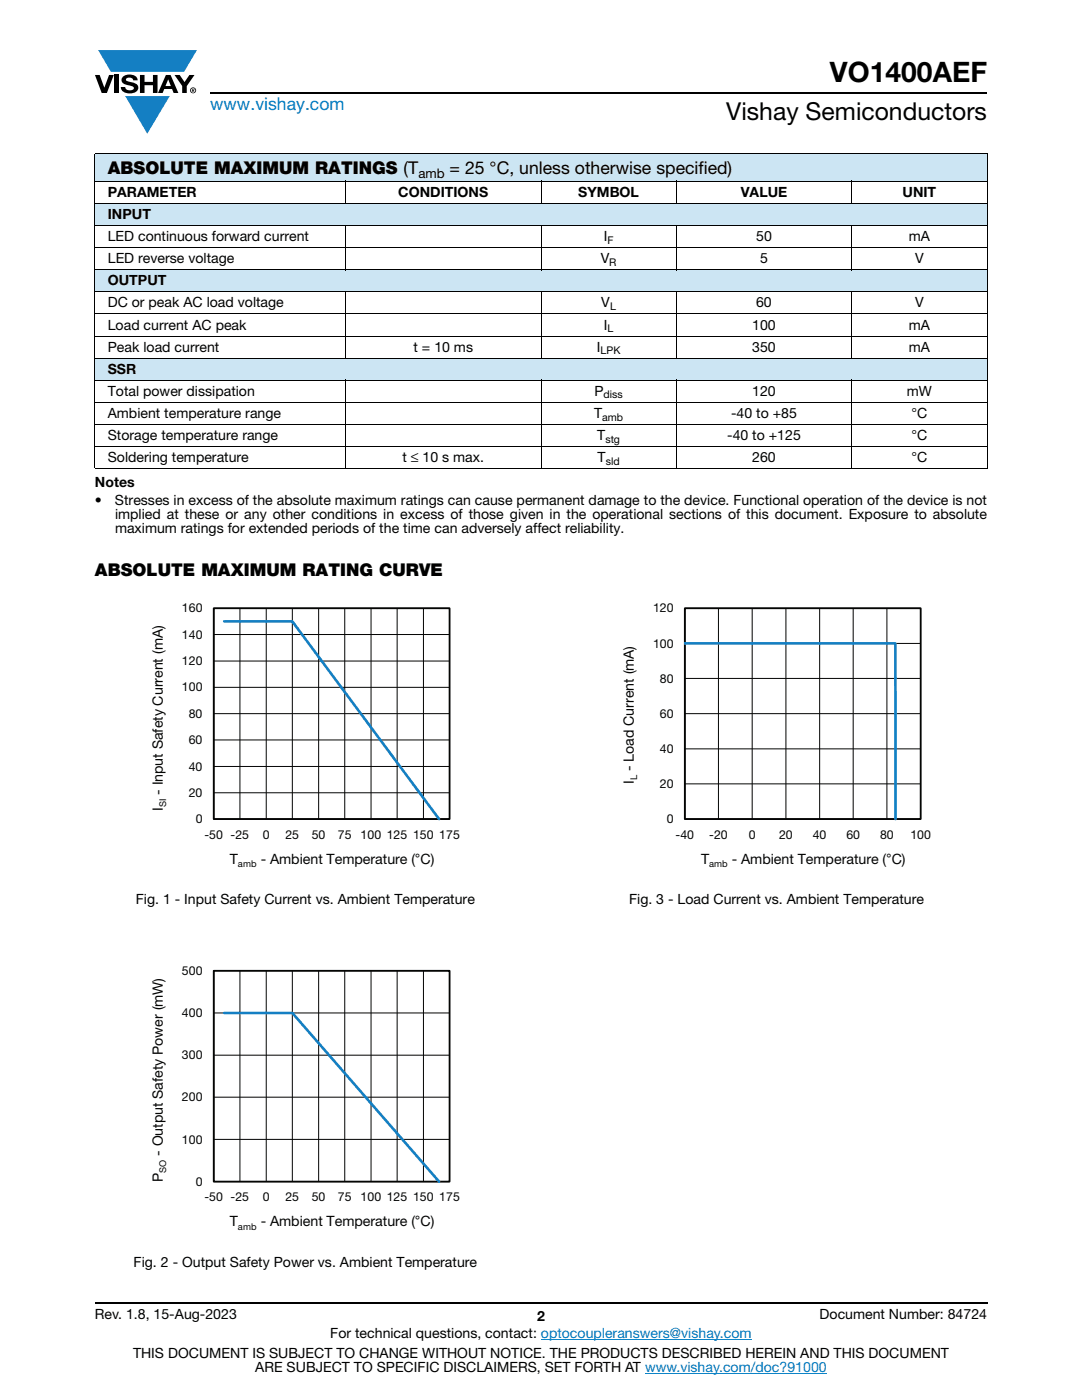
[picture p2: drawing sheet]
<svg xmlns="http://www.w3.org/2000/svg" width="216mm" height="279mm" viewBox="0 0 216 279" stroke-linecap="round" stroke-linejoin="round" font-family="sans-serif">
<defs><g id="words">
<text font-size="5.6" x="165.6" y="16.4">VO1400AEF</text>
<text font-size="4.9" x="144.9" y="24">Vishay Semiconductors</text>
<text font-size="3.5" fill="#007ec4" x="42" y="21.9">www.vishay.com</text>
<g font-size="3.5">
<text x="21.5" y="34.8">ABSOLUTE MAXIMUM RATINGS (T</text>
<text x="89.7" y="34.8">= 25 °C, unless otherwise specified)</text>
<text x="18.9" y="114.9">ABSOLUTE MAXIMUM RATING CURVE</text>
</g>
<g font-size="2.8">
<text x="21.5" y="39.3">PARAMETER</text>
<text x="79.5" y="39.3">CONDITIONS</text>
<text x="115.4" y="39.3">SYMBOL</text>
<text x="147.8" y="39.3">VALUE</text>
<text x="180.1" y="39.3">UNIT</text>
<text x="21.5" y="43.7">INPUT</text>
<text x="21.5" y="52.6">LED reverse voltage</text>
<text x="21.5" y="48.1">LED continuous forward current</text>
<text x="119.9" y="52.6">V</text>
<text x="120.5" y="48.1">I</text>
<text x="150.9" y="48.1">50</text>
<text x="151.7" y="52.6">5</text>
<text x="181.3" y="48.1">mA</text>
<text x="182.6" y="52.6">V</text>
<text x="21.5" y="57">OUTPUT</text>
<text x="21.5" y="65.8">Load current AC peak</text>
<text x="21.5" y="61.4">DC or peak AC load voltage</text>
<text x="120" y="61.4">V</text>
<text x="120.5" y="65.8">I</text>
<text x="150.1" y="65.8">100</text>
<text x="150.9" y="61.4">60</text>
<text x="181.3" y="65.8">mA</text>
<text x="182.6" y="61.4">V</text>
<text x="21.5" y="70.2">Peak load current</text>
<text x="82.5" y="70.2">t = 10 ms</text>
<text x="119.1" y="70.2">I</text>
<text x="150.1" y="70.2">350</text>
<text x="181.3" y="70.2">mA</text>
<text x="21.5" y="74.6">SSR</text>
<text x="21.5" y="83.4">Ambient temperature range</text>
<text x="21.5" y="79">Total power dissipation</text>
<text x="118.5" y="83.4">T</text>
<text x="118.6" y="79">P</text>
<text x="145.9" y="83.4">-40 to +85</text>
<text x="150.1" y="79">120</text>
<text x="181" y="79">mW</text>
<text x="181.9" y="83.4">°C</text>
<text x="21.5" y="87.8">Storage temperature range</text>
<text x="119.2" y="87.8">T</text>
<text x="145.1" y="87.8">-40 to +125</text>
<text x="181.9" y="87.8">°C</text>
<text x="21.5" y="92.2">Soldering temperature</text>
<text x="80.3" y="92.2">t ≤ 10 s max.</text>
<text x="119.3" y="92.2">T</text>
<text x="150.1" y="92.2">260</text>
<text x="181.9" y="92.2">°C</text>
<text x="18.9" y="97.2">Notes</text>
<text x="18.9" y="100.7">•</text>
<text x="22.9" y="100.7">Stresses in excess of the absolute maximum ratings can cause permanent damage to the device. Functional operation of the device is not</text>
<text x="22.9" y="103.5">implied at these or any other conditions in excess of those given in the operational sections of this document. Exposure to absolute</text>
<text x="22.9" y="106.3">maximum ratings for extended periods of the time can adversely affect reliability.</text>
<text x="27.1" y="180.5">Fig. 1 - Input Safety Current vs. Ambient Temperature</text>
<text x="125.5" y="180.5">Fig. 3 - Load Current vs. Ambient Temperature</text>
<text x="26.7" y="252.8">Fig. 2 - Output Safety Power vs. Ambient Temperature</text>
<text x="18.9" y="263.3">Rev. 1.8, 15-Aug-2023</text>
<text x="107.2" y="263.6">2</text>
<text x="163.6" y="263.3">Document Number: 84724</text>
<text x="65.9" y="267.1">For technical questions, contact: optocoupleranswers@vishay.com</text>
<text x="26.5" y="271">THIS DOCUMENT IS SUBJECT TO CHANGE WITHOUT NOTICE. THE PRODUCTS DESCRIBED HEREIN AND THIS DOCUMENT</text>
<text x="50.9" y="273.8">ARE SUBJECT TO SPECIFIC DISCLAIMERS, SET FORTH AT www.vishay.com/doc?91000</text>
</g>
<g font-size="2.8" fill="#040503">
<text x="32.5" y="161.9" transform="rotate(-90 32.5 161.9)">I</text>
<text x="32.5" y="158.7" transform="rotate(-90 32.5 158.7)">- Input Safety Current (mA)</text>
<text x="126.5" y="156.4" transform="rotate(-90 126.5 156.4)">I - Load Current (mA)</text>
<text x="45.9" y="172.4">T</text>
<text x="52" y="172.4">- Ambient Temperature (°C)</text>
<text x="139.9" y="172.4">T</text>
<text x="146" y="172.4">- Ambient Temperature (°C)</text>
<text x="32.5" y="230.7" transform="rotate(-90 32.5 230.7)">- Output Safety Power (mW)</text>
<text x="32.5" y="236" transform="rotate(-90 32.5 236)">P</text>
<text x="45.9" y="244.7">T</text>
<text x="52" y="244.7">- Ambient Temperature (°C)</text>
</g>
<text font-size="2.6" x="83.5" y="35.5">amb</text>
<g font-size="2.5" fill="#040503">
<text x="36.3" y="122.2">160</text>
<text x="130.3" y="122.2">120</text>
<text x="36.3" y="127.5">140</text>
<text x="130.3" y="129.2">100</text>
<text x="36.3" y="138">100</text>
<text x="36.3" y="132.7">120</text>
<text x="131.7" y="136.2">80</text>
<text x="37.7" y="143.3">80</text>
<text x="131.7" y="143.3">60</text>
<text x="37.7" y="148.5">60</text>
<text x="37.7" y="153.8">40</text>
<text x="131.7" y="150.3">40</text>
<text x="37.7" y="159">20</text>
<text x="131.7" y="157.3">20</text>
<text x="39.1" y="164.3">0</text>
<text x="40.8" y="167.4">-50 -25</text>
<text x="52.4" y="167.4">0</text>
<text x="57" y="167.4">25</text>
<text x="62.2" y="167.4">50</text>
<text x="67.4" y="167.4">75</text>
<text x="72" y="167.4">100 125 150 175</text>
<text x="133.1" y="164.3">0</text>
<text x="134.8" y="167.4">-40</text>
<text x="141.5" y="167.4">-20</text>
<text x="149.4" y="167.4">0</text>
<text x="155.4" y="167.4">20</text>
<text x="162.2" y="167.4">40</text>
<text x="168.9" y="167.4">60</text>
<text x="175.6" y="167.4">80</text>
<text x="181.6" y="167.4">100</text>
<text x="36.3" y="194.6">500</text>
<text x="36.3" y="203">400</text>
<text x="36.3" y="211.4">300</text>
<text x="36.3" y="219.8">200</text>
<text x="36.3" y="228.2">100</text>
<text x="39.1" y="236.6">0</text>
<text x="40.8" y="239.8">-50 -25</text>
<text x="52.4" y="239.8">0</text>
<text x="57" y="239.8">25</text>
<text x="62.2" y="239.8">50</text>
<text x="67.4" y="239.8">75</text>
<text x="72" y="239.8">100 125 150 175</text>
</g>
<g font-size="2.1">
<text x="121.2" y="48.6">F</text>
<text x="121.6" y="53.1">R</text>
<text x="121.7" y="61.9">L</text>
<text x="119.8" y="70.7">LPK</text>
<text x="121.2" y="66.3">L</text>
<text x="120.2" y="83.9">amb</text>
<text x="120.4" y="79.5">diss</text>
<text x="120.8" y="88.3">stg</text>
<text x="120.9" y="92.8">sld</text>
</g>
<g font-size="1.9" fill="#040503">
<text x="127.2" y="155.7" transform="rotate(-90 127.2 155.7)">L</text>
<text x="33.2" y="161.1" transform="rotate(-90 33.2 161.1)">SI</text>
<text x="47.5" y="173.1">amb</text>
<text x="141.5" y="173.1">amb</text>
<text x="33.2" y="234.1" transform="rotate(-90 33.2 234.1)">SO</text>
<text x="47.5" y="245.4">amb</text>
</g>
</g></defs>
<g fill="#147fc3">
<path d="M19.6 10h19.7l-2.6 4.3h-1.1h-13.5z"/>
<path d="M25 19.2h8.9l-4.5 7.5z"/>
</g>
<g fill="#000">
<path d="M18.9 15h1l.9 2.5 1-2.5h.9l-1.4 3.6h-1zM22.9 15h.9v3.6h-.9zM24.6 15.3a2.1 2.1 0 0 1 2.8 .3l.1 .4h-.9a.79 .79 0 0 0-.7-.5 .79 .79 0 0 0-.8 .4l.3 .3 1 .2a1.08 1.08 0 0 1 1.2 1 1.08 1.08 0 0 1-1.1 1.2 1.73 1.73 0 0 1-2.4-1.2h.9a.96 .96 0 0 0 .8 .6 .96 .96 0 0 0 .9-.4 1.31 1.31 0 0 0-1.2-.6 1.03 1.03 0 0 1-1.1-.6 1.03 1.03 0 0 1 .2-1.1zM27.9 15h.9v1.3h1.7v-1.3h.9v3.6h-.9v-1.6h-1.7v1.6h-.9zM34.8 15h1.1l.9 1.4 1-1.4h1l-1.5 2.2v1.4h-.9v-1.4z"/>
<path d="M33.6 15.9l.5 1.3h-1.1zM33.1 15l-1.6 3.6h1l.3-.8h1.5l.3 .8h1l-1.6-3.6z"/>
<path d="M38.4 17.8h.2v.2h-.2zM38.3 17.7v.7h.1v-.3l.4 .3-.2-.3 .2-.2-.1-.2z"/>
<path d="M38.1 18a.46 .46 0 0 1 .9 0 .46 .46 0 0 1-.9 0zM37.9 18a.6 .6 0 0 0 1.2 0 .6 .6 0 0 0-1.2 0z"/>
</g>
<path d="M42 18.6h155M18.9 260h178.1" fill="none" stroke="#000" stroke-width=".36"/>
<path d="M107.9 267.3h42.1M128.7 274h36.3" fill="none" stroke="#007ec4" stroke-width=".2"/>
<path d="M18.9 30.7h178.1v5.5h-178.1z" fill="#cce5f3"/>
<g fill="#fff">
<path d="M18.9 36.2h50v4.4h-50z"/>
<path d="M68.9 36.2h39v4.4h-39z"/>
<path d="M107.9 36.2h27.1v4.4h-27.1z"/>
<path d="M135 36.2h34.9v4.4h-34.9z"/>
<path d="M169.9 36.2h27.1v4.4h-27.1z"/>
</g>
<g fill="#cce5f3">
<path d="M18.9 40.6h178.1v4.4h-178.1z"/>
<path d="M18.9 53.8h178.1v4.5h-178.1z"/>
<path d="M18.9 71.5h178.1v4.4h-178.1z"/>
</g>
<g fill="none" stroke="#000" stroke-width=".2">
<path d="M18.9 30.7h178.1M18.9 36.2h178.1M18.9 30.8v62.7M68.9 36.1v4.6M107.9 36.1v4.6M135 36.1v4.6M169.9 36.1v4.6M197 30.8v62.7M18.9 40.6h178.1M18.9 45h178.1M18.9 49.4h178.1M18.9 53.8h178.1"/>
<path d="M18.9 58.3h178.1M68.9 44.9v9M68.9 58.2v13.4M107.9 44.9v9M107.9 58.2v13.4M135 44.9v9M135 58.2v13.4M169.9 44.9v9M169.9 58.2v13.4M18.9 62.7h178.1M18.9 67.1h178.1M18.9 71.5h178.1"/>
<path d="M18.9 75.9h178.1M68.9 75.8v17.8M107.9 75.8v17.8M135 75.8v17.8M169.9 75.8v17.8M18.9 80.3h178.1M18.9 84.7h178.1M18.9 89.1h178.1M18.9 93.5h178.1"/>
</g>
<g fill="none" stroke="#040503" stroke-width=".2">
<path d="M42.6 121.4h47.1v42.1h-47.1zM42.6 137.2h47.1M42.6 131.9h47.1M42.6 126.6h47.1M47.9 121.4v42.1M53.1 121.4v42.1M58.3 121.4v42.1M63.6 121.4v42.1M68.8 121.4v42.1M74 121.4v42.1M79.2 121.4v42.1M84.5 121.4v42.1"/>
<path d="M136.6 121.4h47.1v42.1h-47.1zM136.6 135.4h47.1M136.6 128.4h47.1M143.4 121.4v42.1M150.1 121.4v42.1M156.8 121.4v42.1M163.6 121.4v42.1M170.2 121.4v42.1M177 121.4v42.1M42.6 158.2h47.1M42.6 153h47.1M42.6 147.7h47.1"/>
<path d="M42.6 142.4h47.1M136.6 142.4h47.1M136.6 156.4h47.1M136.6 149.5h47.1M42.6 193.7h47.1v42.1h-47.1zM47.9 193.7v42.1M53.1 193.7v42.1M58.3 193.7v42.1M63.6 193.7v42.1M68.8 193.7v42.1M74 193.7v42.1M79.2 193.7v42.1"/>
<path d="M84.5 193.7v42.1M42.6 219h47.1M42.6 210.6h47.1M42.6 202.2h47.1M42.6 227.4h47.1"/>
</g>
<path d="M42.6 121.4h47.1v42.1h-47.1zM136.6 121.4h47.1v42.1h-47.1zM42.6 193.7h47.1v42.1h-47.1z" fill="none" stroke="#040503" stroke-width=".35"/>
<path d="M44.7 124h13.6l29.3 39.5M136.6 128.4h42.1v35.1M44.7 202.2h13.6l29.3 33.6" fill="none" stroke="#147fc3" stroke-width=".53"/>
<use href="#words"/>
</svg>
